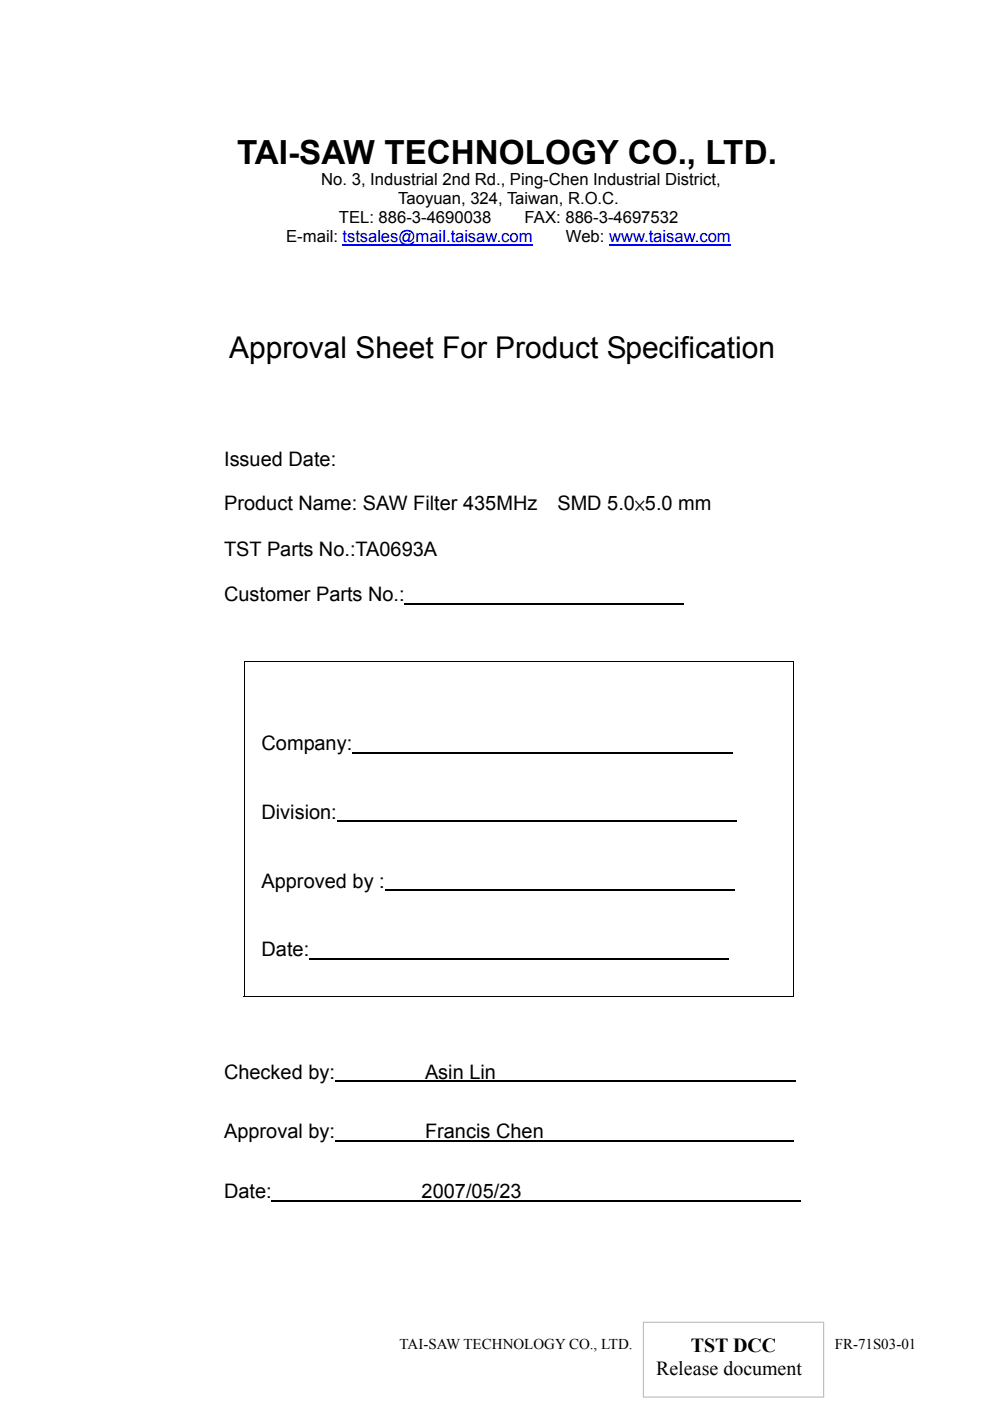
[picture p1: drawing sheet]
<svg xmlns="http://www.w3.org/2000/svg" width="210mm" height="297mm" viewBox="0 0 210 297" stroke-linecap="round" stroke-linejoin="round" font-family="sans-serif">
<defs><g id="words">
<text font-size="7" x="50.3" y="34.7">TAI-SAW TECHNOLOGY CO., LTD.</text>
<text font-size="6.3" x="48.6" y="75.9">Approval Sheet For Product Specification</text>
<g font-size="4.2">
<text x="47.5" y="98.9">Issued Date:</text>
<text x="47.5" y="108.2">Product Name: SAW Filter 435MHz</text>
<text x="118.2" y="108.2">SMD 5.0×5.0 mm</text>
<text x="47.5" y="117.9">TST Parts No.:TA0693A</text>
<text x="47.5" y="127.5">Customer Parts No.:</text>
<text x="55.5" y="159">Company:</text>
<text x="55.5" y="173.6">Division:</text>
<text x="55.5" y="188.2">Approved by :</text>
<text x="55.5" y="202.8">Date:</text>
<text x="47.5" y="228.7">Checked by:</text>
<text x="90.1" y="228.7">Asin Lin</text>
<text x="47.5" y="241.4">Approval by:</text>
<text x="90.1" y="241.4">Francis Chen</text>
<text x="47.5" y="254.1">Date:</text>
<text x="89.4" y="254.1">2007/05/23</text>
<text x="146.5" y="286.7">TST DCC</text>
<text x="139.1" y="291.6">Release document</text>
</g>
<g font-size="3.5">
<text x="68.1" y="39.2">No. 3, Industrial 2nd Rd., Ping-Chen Industrial District,</text>
<text x="71.8" y="47.3">TEL: 886-3-4690038</text>
<text x="84.4" y="43.2">Taoyuan, 324, Taiwan, R.O.C.</text>
<text x="111.2" y="47.3">FAX: 886-3-4697532</text>
<text x="60.7" y="51.4">E-mail: tstsales@mail.taisaw.com</text>
<text x="120" y="51.4">Web: www.taisaw.com</text>
</g>
<g font-size="3.2">
<text x="84.7" y="285.9">TAI-SAW TECHNOLOGY CO., LTD.</text>
<text x="177" y="285.9">FR-71S03-01</text>
</g>
</g></defs>
<path d="M136.4 280.4h38.2v15.8h-38.2z" fill-rule="evenodd" fill="#fff" stroke="#c0c0c0" stroke-width=".25"/>
<path d="M72.6 51.9h40.3M129.1 51.9h25.9" fill="none" stroke="#00f" stroke-width=".25"/>
<path d="M85.8 128.1h59.3M74.7 159.6h80.8M71.5 174.2h84.6M81.6 188.8h74.1M65.6 203.4h88.9M71.1 229.3h97.6M57.6 254.7h112.2M71.1 242h97.1" fill="none" stroke="#000" stroke-width=".32"/>
<path d="M51.7 140.3h.1v.1h-.1zM168.1 140.3h.2v.1h-.2zM168.1 211.1h.2v.2h-.2z" fill="#000"/>
<path d="M51.7 140.3h116.6M51.8 140.4v70.9M168.2 140.4v70.9M51.7 211.2h116.4" fill="none" stroke="#000" stroke-width=".21"/>
<use href="#words"/>
</svg>
